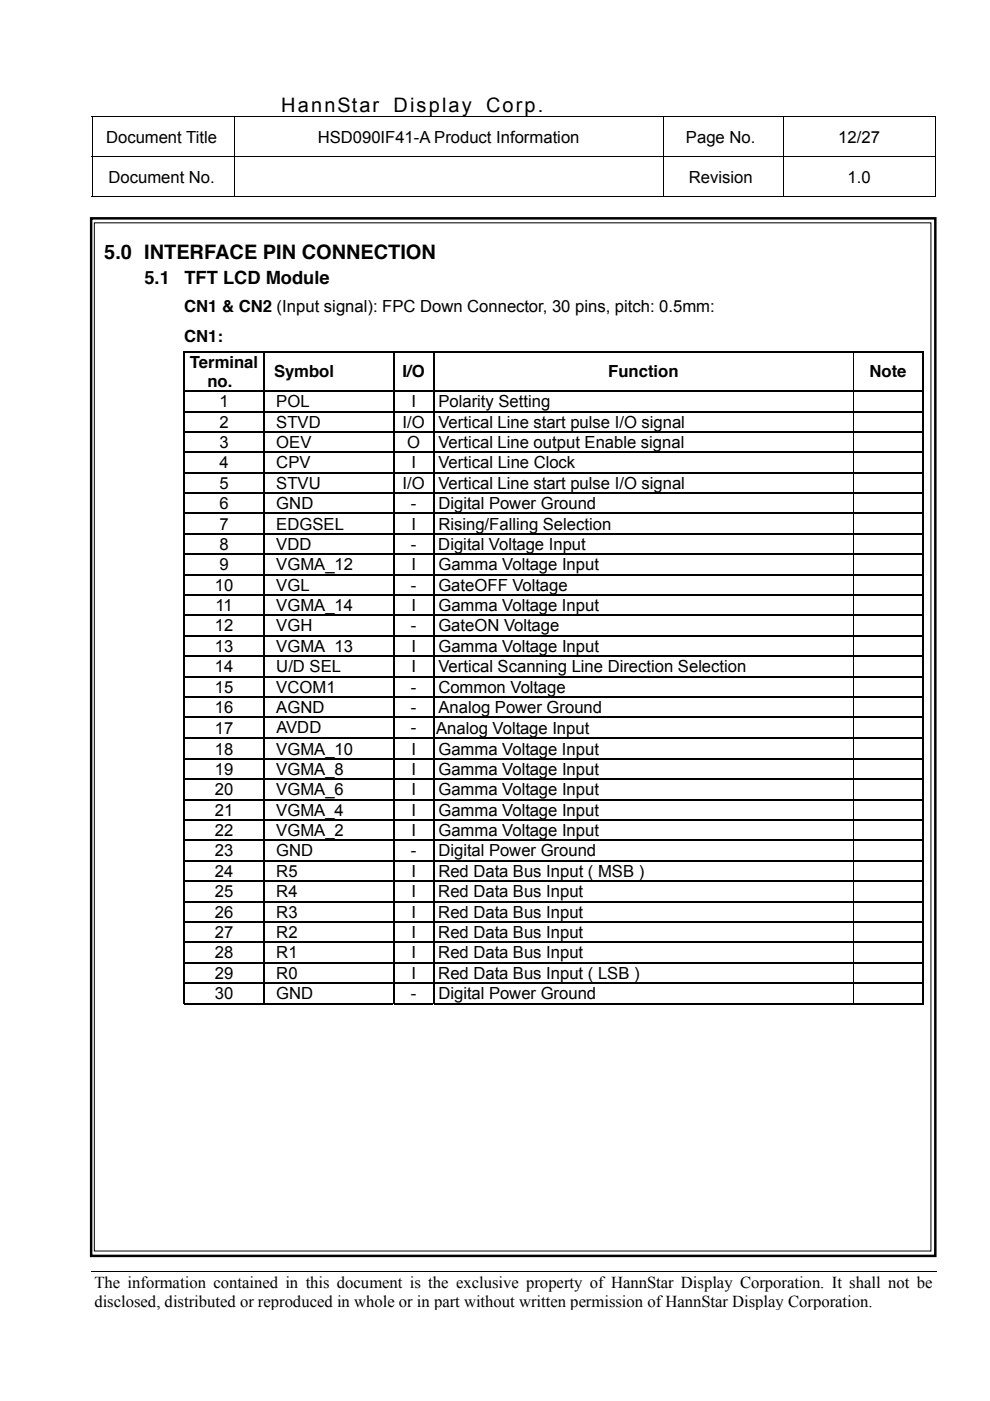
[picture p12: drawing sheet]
<svg xmlns="http://www.w3.org/2000/svg" width="210mm" height="297mm" viewBox="0 0 210 297" stroke-linecap="round" stroke-linejoin="round" font-family="sans-serif">
<defs><g id="words">
<g font-size="4.2">
<text x="59.6" y="23.7">HannStar</text>
<text x="83.5" y="23.7">Display</text>
<text x="103.1" y="23.7">Corp.</text>
<text x="22.1" y="54.9">5.0 INTERFACE PIN CONNECTION</text>
</g>
<g font-size="3.9">
<text x="30.6" y="60.2">5.1</text>
<text x="39.1" y="60.2">TFT LCD Module</text>
</g>
<g font-size="3.5">
<text x="22.5" y="30.2">Document Title</text>
<text x="67.4" y="30.2">HSD090IF41-A Product Information</text>
<text x="145.4" y="30.2">Page No.</text>
<text x="177.7" y="30.2">12/27</text>
<text x="23" y="38.7">Document No.</text>
<text x="146" y="38.7">Revision</text>
<text x="179.7" y="38.7">1.0</text>
<text x="39.1" y="66.2">CN1 &amp; CN2 (Input signal): FPC Down Connector, 30 pins, pitch: 0.5mm:</text>
<text x="39.1" y="72.6">CN1:</text>
<text x="40.3" y="78">Terminal</text>
<text x="44" y="82">no.</text>
<text x="58.1" y="80">Symbol</text>
<text x="85.4" y="80">I/O</text>
<text x="129" y="80">Function</text>
<text x="184.4" y="80">Note</text>
<text x="46.5" y="86.3">1</text>
<text x="58.6" y="86.3">POL</text>
<text x="87.2" y="86.3">I</text>
<text x="92.9" y="86.3">Polarity Setting</text>
<text x="46.5" y="90.7">2</text>
<text x="46.5" y="95">3</text>
<text x="58.6" y="90.7">STVD</text>
<text x="58.6" y="95">OEV</text>
<text x="85.4" y="90.7">I/O</text>
<text x="86.4" y="95">O</text>
<text x="93" y="95">Vertical Line output Enable signal</text>
<text x="93" y="90.7">Vertical Line start pulse I/O signal</text>
<text x="46.5" y="99.3">4</text>
<text x="58.6" y="99.3">CPV</text>
<text x="87.2" y="99.3">I</text>
<text x="93" y="99.3">Vertical Line Clock</text>
<text x="46.5" y="103.6">5</text>
<text x="46.5" y="107.9">6</text>
<text x="58.6" y="103.6">STVU</text>
<text x="58.6" y="107.9">GND</text>
<text x="85.4" y="103.6">I/O</text>
<text x="87.1" y="107.9">-</text>
<text x="92.9" y="107.9">Digital Power Ground</text>
<text x="93" y="103.6">Vertical Line start pulse I/O signal</text>
<text x="46.5" y="112.3">7</text>
<text x="58.6" y="112.3">EDGSEL</text>
<text x="87.2" y="112.3">I</text>
<text x="93" y="112.3">Rising/Falling Selection</text>
<text x="46.5" y="116.6">8</text>
<text x="58.6" y="116.6">VDD</text>
<text x="87.1" y="116.6">-</text>
<text x="92.9" y="116.6">Digital Voltage Input</text>
<text x="45.5" y="125.2">10</text>
<text x="46.5" y="120.9">9</text>
<text x="58.6" y="120.9">VGMA_12</text>
<text x="58.6" y="125.2">VGL</text>
<text x="87.1" y="125.2">-</text>
<text x="87.2" y="120.9">I</text>
<text x="92.9" y="125.2">GateOFF Voltage</text>
<text x="93" y="120.9">Gamma Voltage Input</text>
<text x="45.7" y="129.6">11</text>
<text x="58.6" y="129.6">VGMA_14</text>
<text x="87.2" y="129.6">I</text>
<text x="92.9" y="129.6">Gamma Voltage Input</text>
<text x="45.5" y="133.9">12</text>
<text x="58.6" y="133.9">VGH</text>
<text x="87.1" y="133.9">-</text>
<text x="92.9" y="133.9">GateON Voltage</text>
<text x="45.5" y="138.2">13</text>
<text x="45.5" y="142.5">14</text>
<text x="58.6" y="138.2">VGMA 13</text>
<text x="58.6" y="142.5">U/D SEL</text>
<text x="87.2" y="138.2">I</text>
<text x="87.2" y="142.5">I</text>
<text x="92.9" y="138.2">Gamma Voltage Input</text>
<text x="93" y="142.5">Vertical Scanning Line Direction Selection</text>
<text x="45.5" y="146.9">15</text>
<text x="58.6" y="146.9">VCOM1</text>
<text x="87.1" y="146.9">-</text>
<text x="92.9" y="146.9">Common Voltage</text>
<text x="45.5" y="151.2">16</text>
<text x="45.5" y="155.6">17</text>
<text x="58.6" y="151.2">AGND</text>
<text x="58.6" y="155.5">AVDD</text>
<text x="87.1" y="155.5">-</text>
<text x="87.1" y="151.2">-</text>
<text x="92.5" y="155.6">Analog Voltage Input</text>
<text x="92.9" y="151.2">Analog Power Ground</text>
<text x="45.5" y="160">18</text>
<text x="58.6" y="160">VGMA_10</text>
<text x="87.2" y="160">I</text>
<text x="92.9" y="160">Gamma Voltage Input</text>
<text x="45.5" y="164.3">19</text>
<text x="58.6" y="164.3">VGMA_8</text>
<text x="87.2" y="164.3">I</text>
<text x="92.9" y="164.3">Gamma Voltage Input</text>
<text x="45.5" y="168.6">20</text>
<text x="45.5" y="173">21</text>
<text x="58.6" y="168.6">VGMA_6</text>
<text x="58.6" y="173">VGMA_4</text>
<text x="87.2" y="168.6">I</text>
<text x="87.2" y="173">I</text>
<text x="92.9" y="168.6">Gamma Voltage Input</text>
<text x="92.9" y="173">Gamma Voltage Input</text>
<text x="45.5" y="177.3">22</text>
<text x="58.6" y="177.3">VGMA_2</text>
<text x="87.2" y="177.3">I</text>
<text x="92.9" y="177.3">Gamma Voltage Input</text>
<text x="45.5" y="181.6">23</text>
<text x="45.5" y="185.9">24</text>
<text x="58.6" y="181.6">GND</text>
<text x="58.6" y="185.9">R5</text>
<text x="87.1" y="181.6">-</text>
<text x="87.2" y="185.9">I</text>
<text x="92.9" y="181.6">Digital Power Ground</text>
<text x="92.9" y="185.9">Red Data Bus Input ( MSB )</text>
<text x="45.5" y="190.2">25</text>
<text x="58.6" y="190.2">R4</text>
<text x="87.2" y="190.2">I</text>
<text x="92.9" y="190.2">Red Data Bus Input</text>
<text x="45.5" y="194.6">26</text>
<text x="58.6" y="194.6">R3</text>
<text x="87.2" y="194.6">I</text>
<text x="92.9" y="194.6">Red Data Bus Input</text>
<text x="45.5" y="198.9">27</text>
<text x="45.5" y="203.2">28</text>
<text x="58.6" y="198.9">R2</text>
<text x="58.6" y="203.2">R1</text>
<text x="87.2" y="198.9">I</text>
<text x="87.2" y="203.2">I</text>
<text x="92.9" y="198.9">Red Data Bus Input</text>
<text x="92.9" y="203.2">Red Data Bus Input</text>
<text x="45.5" y="207.5">29</text>
<text x="58.6" y="207.5">R0</text>
<text x="87.2" y="207.5">I</text>
<text x="92.9" y="207.5">Red Data Bus Input ( LSB )</text>
<text x="45.5" y="211.8">30</text>
<text x="58.6" y="211.8">GND</text>
<text x="87.1" y="211.8">-</text>
<text x="92.9" y="211.8">Digital Power Ground</text>
<text x="20" y="273">The information contained in this document is the exclusive property of HannStar Display Corporation. It shall not be</text>
<text x="20" y="277">disclosed, distributed or reproduced in whole or in part without written permission of HannStar Display Corporation.</text>
</g>
</g></defs>
<g fill="none" stroke="#000" stroke-width=".21">
<path d="M19.4 24.8h179M19.4 33.3h179M19.5 24.9v8.3M19.5 33.3v8.5M49.6 24.9v8.3M49.6 33.3v8.5M140.7 24.9v8.3M140.7 33.3v8.5M166.1 24.9v8.3M166.1 33.3v8.5M198.3 24.9v8.3M198.3 33.3v8.5"/>
<path d="M19.4 41.7h30.2M49.7 41.7h90.9M140.7 41.7h25.3M166.1 41.7h32.1M19.4 269.7h179.2"/>
</g>
<path d="M198.2 41.6h.2v.2h-.2z" fill="#000"/>
<g fill="#fff">
<path d="M19.4 277.9h179.1z"/>
<path d="M198.5 269.7l.1 8.2z"/>
<path d="M198.5 277.9h.1z"/>
</g>
<path d="M19.3 46.3h179v220h-179z" fill="none" stroke="#000" stroke-width=".53"/>
<path d="M20 47.2h177.4v218h-177.4z" fill-rule="evenodd" fill="#fff" stroke="#000" stroke-width=".21"/>
<g fill="#000">
<path d="M38.9 74.4h.3v.3h-.3zM55.9 74.4h.2v.3h-.2zM83.4 74.4h.2v.3h-.2zM91.8 74.4h.3v.3h-.3zM180.8 74.7h.2zM195.6 74.4h.2v.3h-.2zM38.9 82.8h.3v.3h-.3zM38.9 87.1h.3v.3h-.3zM38.9 91.5h.3v.2h-.3zM38.9 95.8h.3v.3h-.3zM55.9 82.8h.2v.3h-.2zM55.9 87.1h.2v.3h-.2z"/>
<path d="M55.9 91.5h.2v.2h-.2zM55.9 95.8h.2v.3h-.2zM83.4 82.8h.2v.3h-.2zM83.4 87.1h.2v.3h-.2zM83.4 91.5h.2v.2h-.2zM83.4 95.8h.2v.3h-.2zM91.8 82.8h.3v.3h-.3zM91.8 87.1h.3v.3h-.3zM91.8 91.5h.3v.2h-.3zM91.8 95.8h.3v.3h-.3zM180.8 83.1h.2zM180.8 87.4h.2z"/>
<path d="M180.8 91.7h.2zM180.8 96l.2 .1zM195.6 82.8h.2v.3h-.2zM195.6 87.1h.2v.3h-.2zM195.6 91.5h.2v.2h-.2zM195.6 95.8h.2v.3h-.2zM38.9 100.1h.3v.3h-.3zM38.9 104.4h.3v.3h-.3zM38.9 108.7h.3v.3h-.3zM38.9 113.1h.3v.2h-.3zM38.9 117.4h.3v.3h-.3zM55.9 100.1h.2v.3h-.2z"/>
<path d="M55.9 104.4h.2v.3h-.2zM55.9 108.7h.2v.3h-.2zM55.9 113.1h.2v.2h-.2zM55.9 117.4h.2v.3h-.2zM83.4 100.1h.2v.3h-.2zM83.4 104.4h.2v.3h-.2zM83.4 108.7h.2v.3h-.2zM83.4 113.1h.2v.2h-.2zM83.4 117.4h.2v.3h-.2zM91.8 100.1h.3v.3h-.3zM91.8 104.4h.3v.3h-.3zM91.8 108.7h.3v.3h-.3z"/>
<path d="M91.8 113.1h.3v.2h-.3zM91.8 117.4h.3v.3h-.3zM180.8 100.4h.2zM180.8 104.7h.2zM180.8 109h.2zM180.8 113.3h.2zM180.8 117.6l.2 .1zM195.6 100.1h.2v.3h-.2zM195.6 104.4h.2v.3h-.2zM195.6 108.7h.2v.3h-.2zM195.6 113.1h.2v.2h-.2zM195.6 117.4h.2v.3h-.2z"/>
<path d="M38.9 121.7h.3v.3h-.3zM38.9 126h.3v.3h-.3zM38.9 130.3h.3v.3h-.3zM38.9 134.7h.3v.2h-.3zM38.9 139h.3v.3h-.3zM55.9 121.7h.2v.3h-.2zM55.9 126h.2v.3h-.2zM55.9 130.3h.2v.3h-.2zM55.9 134.7h.2v.2h-.2zM55.9 139h.2v.3h-.2zM83.4 121.7h.2v.3h-.2zM83.4 126h.2v.3h-.2z"/>
<path d="M83.4 130.3h.2v.3h-.2zM83.4 134.7h.2v.2h-.2zM83.4 139h.2v.3h-.2zM91.8 121.7h.3v.3h-.3zM91.8 126h.3v.3h-.3zM91.8 130.3h.3v.3h-.3zM91.8 134.7h.3v.2h-.3zM91.8 139h.3v.3h-.3zM180.8 122h.2zM180.8 126.3h.2zM180.8 130.6h.2zM180.8 134.9h.2z"/>
<path d="M180.8 139.2l.2 .1zM195.6 121.7h.2v.3h-.2zM195.6 126h.2v.3h-.2zM195.6 130.3h.2v.3h-.2zM195.6 134.7h.2v.2h-.2zM195.6 139h.2v.3h-.2zM38.9 143.3h.3v.3h-.3zM38.9 147.6h.3v.3h-.3zM38.9 152h.3v.2h-.3zM38.9 156.4h.3v.3h-.3zM55.9 143.3h.2v.3h-.2zM55.9 147.6h.2v.3h-.2z"/>
<path d="M55.9 152h.2v.2h-.2zM55.9 156.4h.2v.3h-.2zM83.4 143.3h.2v.3h-.2zM83.4 147.6h.2v.3h-.2zM83.4 152h.2v.2h-.2zM83.4 156.4h.2v.3h-.2zM91.8 143.3h.3v.3h-.3zM91.8 147.6h.3v.3h-.3zM91.8 152h.3v.2h-.3zM91.8 156.4h.3v.3h-.3zM180.8 143.6h.2zM180.8 147.9h.2z"/>
<path d="M180.8 152.2h.2zM180.8 156.7h.2zM195.6 143.3h.2v.3h-.2zM195.6 147.6h.2v.3h-.2zM195.6 152h.2v.2h-.2zM195.6 156.4h.2v.3h-.2zM38.9 160.8h.3v.3h-.3zM38.9 165.1h.3v.3h-.3zM38.9 169.4h.3v.3h-.3zM38.9 173.7h.3v.3h-.3zM38.9 178.1h.3v.2h-.3zM55.9 160.8h.2v.3h-.2z"/>
<path d="M55.9 165.1h.2v.3h-.2zM55.9 169.4h.2v.3h-.2zM55.9 173.7h.2v.3h-.2zM55.9 178.1h.2v.2h-.2zM83.4 160.8h.2v.3h-.2zM83.4 165.1h.2v.3h-.2zM83.4 169.4h.2v.3h-.2zM83.4 173.7h.2v.3h-.2zM83.4 178.1h.2v.2h-.2zM91.8 160.8h.3v.3h-.3zM91.8 165.1h.3v.3h-.3zM91.8 169.4h.3v.3h-.3z"/>
<path d="M91.8 173.7h.3v.3h-.3zM91.8 178.1h.3v.2h-.3zM180.8 161l.2 .1zM180.8 165.4h.2zM180.8 169.7h.2zM180.8 174h.2zM180.8 178.3h.2zM195.6 160.8h.2v.3h-.2zM195.6 165.1h.2v.3h-.2zM195.6 169.4h.2v.3h-.2zM195.6 173.7h.2v.3h-.2zM195.6 178.1h.2v.2h-.2z"/>
<path d="M38.9 182.4h.3v.2h-.3zM38.9 186.7h.3v.3h-.3zM38.9 191h.3v.3h-.3zM38.9 195.3h.3v.3h-.3zM38.9 199.7h.3v.2h-.3zM55.9 182.4h.2v.2h-.2zM55.9 186.7h.2v.3h-.2zM55.9 191h.2v.3h-.2zM55.9 195.3h.2v.3h-.2zM55.9 199.7h.2v.2h-.2zM83.4 182.4h.2v.2h-.2zM83.4 186.7h.2v.3h-.2z"/>
<path d="M83.4 191h.2v.3h-.2zM83.4 195.3h.2v.3h-.2zM83.4 199.7h.2v.2h-.2zM91.8 182.4h.3v.2h-.3zM91.8 186.7h.3v.3h-.3zM91.8 191h.3v.3h-.3zM91.8 195.3h.3v.3h-.3zM91.8 199.7h.3v.2h-.3zM180.8 182.6h.2zM180.8 187h.2zM180.8 191.3h.2zM180.8 195.6h.2z"/>
<path d="M180.8 199.9h.2zM195.6 182.4h.2v.2h-.2zM195.6 186.7h.2v.3h-.2zM195.6 191h.2v.3h-.2zM195.6 195.3h.2v.3h-.2zM195.6 199.7h.2v.2h-.2zM38.9 204h.3v.3h-.3zM38.9 208.3h.3v.3h-.3zM55.9 204h.2v.3h-.2zM55.9 208.3h.2v.3h-.2zM83.4 204h.2v.3h-.2zM83.4 208.3h.2v.3h-.2z"/>
<path d="M91.8 204h.3v.3h-.3zM91.8 208.3h.3v.3h-.3zM180.8 204.2l.2 .1zM180.8 208.6h.2zM195.6 204h.2v.3h-.2zM195.6 208.3h.2v.3h-.2zM195.6 212.6h.2v.3h-.2z"/>
</g>
<g fill="none" stroke="#000" stroke-width=".25">
<path d="M38.9 74.5h17M39.1 74.7v8.1M56 74.7v8.1M56.1 74.5h27.3M83.5 74.7v8.1M83.6 74.5h8.2M92 74.7v8.1M92.1 74.5h103.5M195.7 74.7v8.1M39.1 83.1v4M39.1 87.4v4.1M39.1 91.7v4.1"/>
<path d="M39.1 96.1v4M39.2 82.9h16.7M39.2 87.2h16.7M39.2 91.6h16.7M39.2 95.9h16.7M56 83.1v4M56 87.4v4.1M56 91.7v4.1M56 96.1v4M56.1 82.9h27.3M56.1 87.2h27.3M56.1 91.6h27.3"/>
<path d="M56.1 95.9h27.3M83.5 83.1v4M83.5 87.4v4.1M83.5 91.7v4.1M83.5 96.1v4M83.6 82.9h8.2M83.6 87.2h8.2M83.6 91.6h8.2M83.6 95.9h8.2M92 83.1v4M92 87.4v4.1M92 91.7v4.1"/>
<path d="M92 96.1v4M92.1 82.9h103.5M92.1 87.2h103.5M92.1 91.6h103.5M92.1 95.9h103.5M195.7 83.1v4M195.7 87.4v4.1M195.7 91.7v4.1M195.7 96.1v4M39.1 100.4v4M39.1 104.7v4M39.1 109v4.1"/>
<path d="M39.1 113.3v4.1M39.1 117.7v4M39.2 100.2h16.7M39.2 104.5h16.7M39.2 108.9h16.7M39.2 113.2h16.7M39.2 117.5h16.7M56 100.4v4M56 104.7v4M56 109v4.1M56 113.3v4.1M56 117.7v4"/>
<path d="M56.1 100.2h27.3M56.1 104.5h27.3M56.1 108.9h27.3M56.1 113.2h27.3M56.1 117.5h27.3M83.5 100.4v4M83.5 104.7v4M83.5 109v4.1M83.5 113.3v4.1M83.5 117.7v4M83.6 100.2h8.2M83.6 104.5h8.2"/>
<path d="M83.6 108.9h8.2M83.6 113.2h8.2M83.6 117.5h8.2M92 100.4v4M92 104.7v4M92 109v4.1M92 113.3v4.1M92 117.7v4M92.1 100.2h103.5M92.1 104.5h103.5M92.1 108.9h103.5M92.1 113.2h103.5"/>
<path d="M92.1 117.5h103.5M195.7 100.4v4M195.7 104.7v4M195.7 109v4.1M195.7 113.3v4.1M195.7 117.7v4M39.1 122v4M39.1 126.3v4M39.1 130.6v4.1M39.1 134.9v4.1M39.1 139.3v4M39.2 121.8h16.7"/>
<path d="M39.2 126.2h16.7M39.2 130.5h16.7M39.2 134.8h16.7M39.2 139.1h16.7M56 122v4M56 126.3v4M56 130.6v4.1M56 134.9v4.1M56 139.3v4M56.1 121.8h27.3M56.1 126.2h27.3M56.1 130.5h27.3"/>
<path d="M56.1 134.8h27.3M56.1 139.1h27.3M83.5 122v4M83.5 126.3v4M83.5 130.6v4.1M83.5 134.9v4.1M83.5 139.3v4M83.6 121.8h8.2M83.6 126.2h8.2M83.6 130.5h8.2M83.6 134.8h8.2M83.6 139.1h8.2"/>
<path d="M92 122v4M92 126.3v4M92 130.6v4.1M92 134.9v4.1M92 139.3v4M92.1 121.8h103.5M92.1 126.2h103.5M92.1 130.5h103.5M92.1 134.8h103.5M92.1 139.1h103.5M195.7 122v4M195.7 126.3v4"/>
<path d="M195.7 130.6v4.1M195.7 134.9v4.1M195.7 139.3v4M39.1 143.6v4M39.1 147.9v4.1M39.1 152.2v4.2M39.1 156.7v4.1M39.2 143.4h16.7M39.2 147.8h16.7M39.2 152.1h16.7M39.2 156.6h16.7M56 143.6v4"/>
<path d="M56 147.9v4.1M56 152.2v4.2M56 156.7v4.1M56.1 143.4h27.3M56.1 147.8h27.3M56.1 152.1h27.3M56.1 156.6h27.3M83.5 143.6v4M83.5 147.9v4.1M83.5 152.2v4.2M83.5 156.7v4.1M83.6 143.4h8.2"/>
<path d="M83.6 147.8h8.2M83.6 152.1h8.2M83.6 156.6h8.2M92 143.6v4M92 147.9v4.1M92 152.2v4.2M92 156.7v4.1M92.1 143.4h103.5M92.1 147.8h103.5M92.1 152.1h103.5M92.1 156.6h103.5M195.7 143.6v4"/>
<path d="M195.7 147.9v4.1M195.7 152.2v4.2M195.7 156.7v4.1M39.1 161.1v4M39.1 165.4v4M39.1 169.7v4M39.1 174v4.1M39.1 178.3v4.1M39.2 160.9h16.7M39.2 165.2h16.7M39.2 169.5h16.7M39.2 173.9h16.7"/>
<path d="M39.2 178.2h16.7M56 161.1v4M56 165.4v4M56 169.7v4M56 174v4.1M56 178.3v4.1M56.1 160.9h27.3M56.1 165.2h27.3M56.1 169.5h27.3M56.1 173.9h27.3M56.1 178.2h27.3M83.5 161.1v4"/>
<path d="M83.5 165.4v4M83.5 169.7v4M83.5 174v4.1M83.5 178.3v4.1M83.6 160.9h8.2M83.6 165.2h8.2M83.6 169.5h8.2M83.6 173.9h8.2M83.6 178.2h8.2M92 161.1v4M92 165.4v4M92 169.7v4"/>
<path d="M92 174v4.1M92 178.3v4.1M92.1 160.9h103.5M92.1 165.2h103.5M92.1 169.5h103.5M92.1 173.9h103.5M92.1 178.2h103.5M195.7 161.1v4M195.7 165.4v4M195.7 169.7v4M195.7 174v4.1M195.7 178.3v4.1"/>
<path d="M39.1 182.6v4.1M39.1 187v4M39.1 191.3v4M39.1 195.6v4.1M39.1 199.9v4.1M39.2 182.5h16.7M39.2 186.8h16.7M39.2 191.2h16.7M39.2 195.5h16.7M39.2 199.8h16.7M56 182.6v4.1M56 187v4"/>
<path d="M56 191.3v4M56 195.6v4.1M56 199.9v4.1M56.1 182.5h27.3M56.1 186.8h27.3M56.1 191.2h27.3M56.1 195.5h27.3M56.1 199.8h27.3M83.5 182.6v4.1M83.5 187v4M83.5 191.3v4M83.5 195.6v4.1"/>
<path d="M83.5 199.9v4.1M83.6 182.5h8.2M83.6 186.8h8.2M83.6 191.2h8.2M83.6 195.5h8.2M83.6 199.8h8.2M92 182.6v4.1M92 187v4M92 191.3v4M92 195.6v4.1M92 199.9v4.1M92.1 182.5h103.5"/>
<path d="M92.1 186.8h103.5M92.1 191.2h103.5M92.1 195.5h103.5M92.1 199.8h103.5M195.7 182.6v4.1M195.7 187v4M195.7 191.3v4M195.7 195.6v4.1M195.7 199.9v4.1M38.9 212.8h17M39.1 204.3v4M39.1 208.6v4.3"/>
<path d="M39.2 204.1h16.7M39.2 208.4h16.7M56 204.3v4M56 208.6v4.3M56.1 204.1h27.3M56.1 208.4h27.3M56.1 212.8h27.3M83.5 204.3v4M83.5 208.6v4.3M83.6 204.1h8.2M83.6 208.4h8.2M83.6 212.8h8.2"/>
<path d="M92 204.3v4M92 208.6v4.3M92.1 204.1h103.5M92.1 208.4h103.5M92.1 212.8h103.5M195.7 204.3v4M195.7 208.6v4.3"/>
</g>
<g fill="none" stroke="#000" stroke-width=".21">
<path d="M180.9 74.7v8.1M180.9 83.1v4M180.9 87.4v4.1M180.9 91.7v4.1M180.9 96.1v4M180.9 100.4v4M180.9 104.7v4M180.9 109v4.1M180.9 113.3v4.1M180.9 117.7v4M180.9 122v4M180.9 126.3v4"/>
<path d="M180.9 130.6v4.1M180.9 134.9v4.1M180.9 139.3v4M180.9 143.6v4M180.9 147.9v4.1M180.9 152.2v4.2M180.9 156.7v4.1M180.9 161.1v4M180.9 165.4v4M180.9 169.7v4M180.9 174v4.1M180.9 178.3v4.1"/>
<path d="M180.9 182.6v4.1M180.9 187v4M180.9 191.3v4M180.9 195.6v4.1M180.9 199.9v4.1M180.9 204.3v4M180.9 208.6v4"/>
</g>
<use href="#words"/>
</svg>
